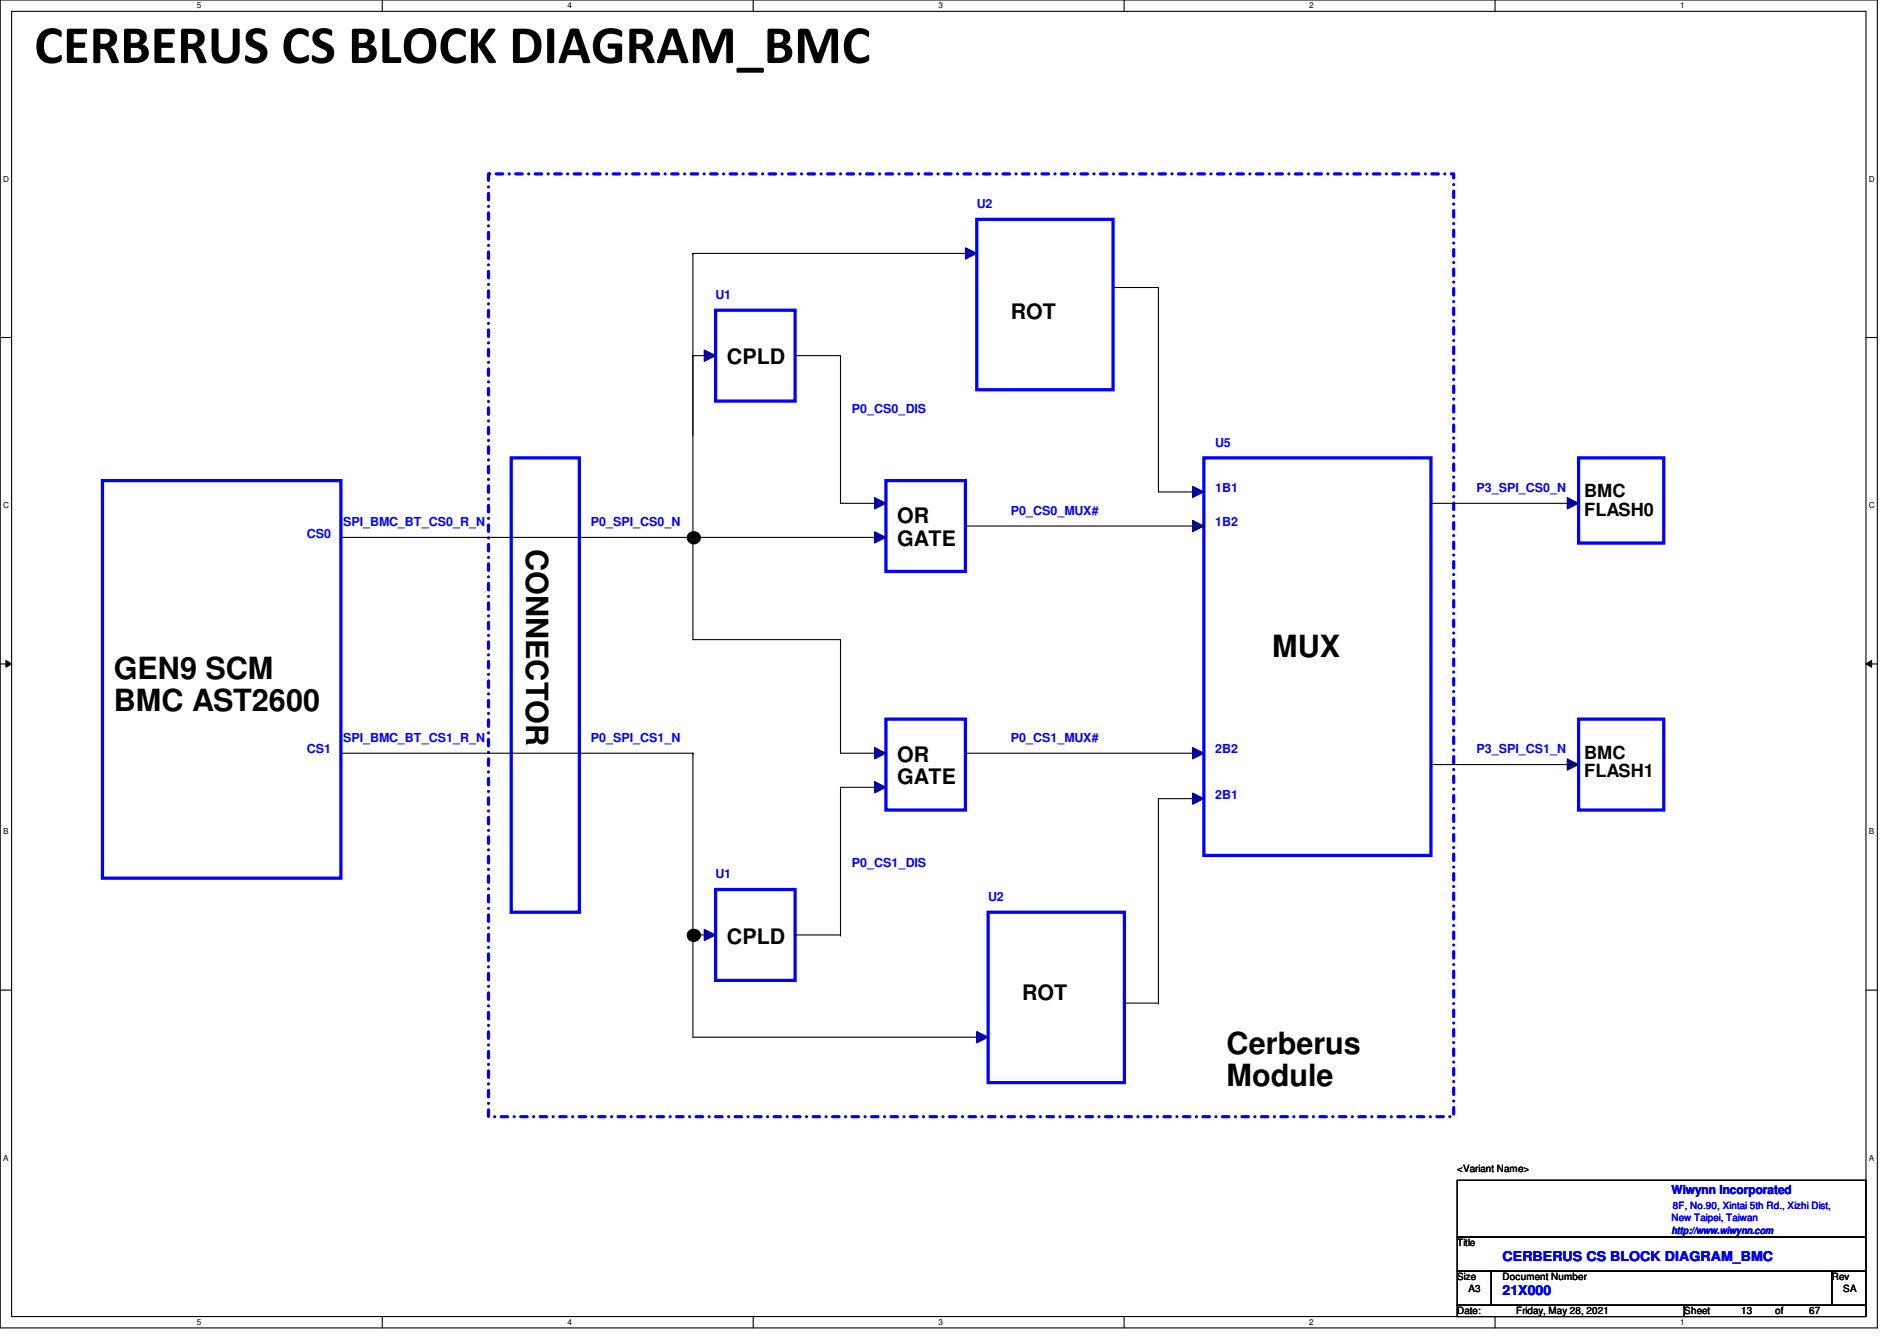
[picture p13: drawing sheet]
<svg xmlns="http://www.w3.org/2000/svg" width="297mm" height="210mm" viewBox="0 0 297 210" stroke-linecap="round" stroke-linejoin="round" font-family="sans-serif">
<defs><g id="words">
<text font-size="8.5" x="5.4" y="9.9">CERBERUS CS BLOCK DIAGRAM_BMC</text>
<g font-size="4.8">
<text x="82.4" y="85.9" transform="rotate(90 82.4 85.9)">CONNECTOR</text>
<text x="17.8" y="106.3">GEN9 SCM</text>
<text x="199.2" y="102.8">MUX</text>
<text x="17.8" y="111.3">BMC AST2600</text>
<text x="192.1" y="165">Cerberus</text>
<text x="192.1" y="170">Module</text>
</g>
<g font-size="3.3">
<text x="158.3" y="49.9">ROT</text>
<text x="113.8" y="57">CPLD</text>
<text x="140.5" y="81.9">OR</text>
<text x="140.5" y="85.4">GATE</text>
<text x="140.5" y="119.3">OR</text>
<text x="140.5" y="122.7">GATE</text>
<text x="113.8" y="147.7">CPLD</text>
<text x="160.1" y="156.6">ROT</text>
</g>
<g font-size="2.8">
<text x="248.1" y="77.9">BMC</text>
<text x="248.1" y="80.8">FLASH0</text>
<text x="248.1" y="118.7">BMC</text>
<text x="248.1" y="121.7">FLASH1</text>
</g>
<g font-size="2.1" fill="#00f">
<text x="235.3" y="197.4">CERBERUS CS BLOCK DIAGRAM_BMC</text>
<text x="235.3" y="202.7">21X000</text>
</g>
<g font-size="1.9" fill="#00f">
<text x="152.9" y="32.6">U2</text>
<text x="112.1" y="46.8">U1</text>
<text x="133.4" y="64.6">P0_CS0_DIS</text>
<text x="190.3" y="69.9">U5</text>
<text x="190.3" y="77">1B1</text>
<text x="231.2" y="77">P3_SPI_CS0_N</text>
<text x="53.7" y="82.4">SPI_BMC_BT_CS0_R_N</text>
<text x="92.5" y="82.4">P0_SPI_CS0_N</text>
<text x="158.3" y="80.6">P0_CS0_MUX#</text>
<text x="190.3" y="82.4">1B2</text>
<text x="48" y="84.2">CS0</text>
<text x="48" y="117.9">CS1</text>
<text x="53.7" y="116.2">SPI_BMC_BT_CS1_R_N</text>
<text x="92.5" y="116.2">P0_SPI_CS1_N</text>
<text x="158.3" y="116.2">P0_CS1_MUX#</text>
<text x="190.3" y="117.9">2B2</text>
<text x="231.2" y="117.9">P3_SPI_CS1_N</text>
<text x="190.3" y="125.1">2B1</text>
<text x="112.1" y="137.5">U1</text>
<text x="133.4" y="135.7">P0_CS1_DIS</text>
<text x="154.7" y="141.1">U2</text>
<text x="261.7" y="186.9">Wiwynn Incorporated</text>
</g>
<g font-size="1.6">
<text x="228.2" y="183.5">&lt;Variant Name&gt;</text>
<text x="228.2" y="195.1">Title</text>
<text x="228.2" y="200.4">Size</text>
<text x="230" y="202.2">A3</text>
<text x="235.3" y="200.4">Document Number</text>
<text x="286.8" y="200.4">Rev</text>
<text x="288.6" y="202.2">SA</text>
<text x="228.2" y="205.7">Date:</text>
<text x="237.4" y="205.7">Friday, May 28, 2021</text>
<text x="263.7" y="205.7">Sheet</text>
<text x="272.6" y="205.7">13</text>
<text x="278" y="205.7">of</text>
<text x="283.3" y="205.7">67</text>
</g>
<g font-size="1.6" fill="#00f">
<text x="261.7" y="191.1">New Taipei, Taiwan</text>
<text x="262" y="189.2">8F, No.90, Xintai 5th Rd., Xizhi Dist,</text>
<text x="261.7" y="193.1">http://www.wiwynn.com</text>
</g>
<g font-size="1.3">
<text x="30.8" y="1.3">5</text>
<text x="88.9" y="1.3">4</text>
<text x="146.9" y="1.3">3</text>
<text x="205" y="1.3">2</text>
<text x="263.1" y="1.3">1</text>
<text x=".5" y="28.4">D</text>
<text x="292.6" y="28.4">D</text>
<text x=".5" y="79.5">C</text>
<text x="292.6" y="79.5">C</text>
<text x=".5" y="130.6">B</text>
<text x="292.6" y="130.6">B</text>
<text x=".5" y="181.7">A</text>
<text x="292.6" y="181.7">A</text>
<text x="30.8" y="207.4">5</text>
<text x="88.9" y="207.4">4</text>
<text x="146.9" y="207.4">3</text>
<text x="205" y="207.4">2</text>
<text x="263.1" y="207.4">1</text>
</g>
</g></defs>
<path d="M0 0h294v207.9h-294zM1.8 1.8h290.4v204.3h-290.4z" fill="none" stroke="#000" stroke-width=".17"/>
<g fill="#fff">
<path d="M30.8 .2h.7v1.4h-.7z"/>
<path d="M30.8 206.2h.7v1.4h-.7z"/>
</g>
<path d="M59.9 0v1.8M59.9 206.1v1.8" fill="none" stroke="#000" stroke-width=".17"/>
<g fill="#fff">
<path d="M88.9 .2h.6v1.4h-.6z"/>
<path d="M88.9 206.2h.6v1.4h-.6z"/>
</g>
<path d="M117.9 0v1.8M117.9 206.1v1.8" fill="none" stroke="#000" stroke-width=".17"/>
<g fill="#fff">
<path d="M146.9 .2h.7v1.4h-.7z"/>
<path d="M146.9 206.2h.7v1.4h-.7z"/>
</g>
<path d="M176 0v1.8M176 206.1v1.8" fill="none" stroke="#000" stroke-width=".17"/>
<g fill="#fff">
<path d="M205 .2h.7v1.4h-.7z"/>
<path d="M205 206.2h.7v1.4h-.7z"/>
</g>
<path d="M234.1 0v1.8M234.1 206.1v1.8" fill="none" stroke="#000" stroke-width=".17"/>
<g fill="#fff">
<path d="M263.1 .2h.7v1.4h-.7z"/>
<path d="M263.1 206.2h.7v1.4h-.7z"/>
<path d="M.5 27.3h.9v1.4h-.9z"/>
<path d="M292.6 27.3h.9v1.4h-.9z"/>
<path d="M.5 78.4h.9v1.4h-.9z"/>
<path d="M292.6 78.4h.9v1.4h-.9z"/>
</g>
<path d="M0 52.8h1.8M292.2 52.8h1.8" fill="none" stroke="#000" stroke-width=".17"/>
<g fill="#fff">
<path d="M.5 129.5h.8v1.4h-.8z"/>
<path d="M292.6 129.5h.9v1.4h-.9z"/>
</g>
<path d="M0 103.9h1.8M292.2 103.9h1.8" fill="none" stroke="#000" stroke-width=".17"/>
<path d="M.9 103.4l.9 .5-.9 .5zM292.2 103.9l.9-.5v1z" fill="#000"/>
<path d="M.9 103.4l.9 .5-.9 .5zM292.2 103.9l.9-.5v1z" fill="none" stroke="#000" stroke-width=".16"/>
<g fill="#fff">
<path d="M.5 180.5h.8v1.4h-.8z"/>
<path d="M292.6 180.5h.9v1.4h-.9z"/>
</g>
<path d="M108.5 39.7h44.4M152.9 39.7h.1M0 155h1.8M292.2 155h1.8" fill="none" stroke="#000" stroke-width=".17"/>
<path d="M76.5 27.2h151.1v147.6h-151.1z" fill="none" stroke="#00f" stroke-width=".51" stroke-dasharray="1 1 0 1"/>
<path d="M151.2 38.8l1.7 .9-1.7 .9z" fill-rule="evenodd" fill="#0000a0"/>
<path d="M151.2 38.8l1.7 .9-1.7 .9z" fill="none" stroke="#0000a0" stroke-width=".17"/>
<path d="M108.5 39.7h.1M108.5 39.7v28.4M108.5 55.7h3.6M112.1 55.7h.1M174.3 45h7.1M181.4 45h.1M181.4 45v32" fill="none" stroke="#000" stroke-width=".17"/>
<path d="M152.9 34.3h21.4v26.7h-21.4zM112.1 48.6h12.4v14.2h-12.4zM16 75.2h37.4v62.3h-37.4zM80 71.7h10.7v71.1h-10.7zM138.7 75.2h12.5v14.3h-12.5zM188.5 71.7h35.6v62.2h-35.6zM247.2 71.7h13.3v13.3h-13.3zM138.7 112.6h12.5v14.2h-12.5zM247.2 112.6h13.3v14.2h-13.3zM112.1 139.2h12.4v14.3h-12.4zM154.7 142.8h21.4v26.7h-21.4z" fill="none" stroke="#00f" stroke-width=".51"/>
<path d="M110.3 54.8l1.8 .9-1.8 .9z" fill-rule="evenodd" fill="#0000a0"/>
<path d="M110.3 54.8l1.8 .9-1.8 .9z" fill="none" stroke="#0000a0" stroke-width=".17"/>
<path d="M108.5 55.7h.1M108.5 55.7v28.4M124.5 55.7h7.1M131.6 55.7h.1M131.6 55.7v23.1M181.4 77h7.1M188.5 77h.1" fill="none" stroke="#000" stroke-width=".17"/>
<path d="M186.7 76.1l1.8 .9-1.8 .9z" fill-rule="evenodd" fill="#0000a0"/>
<path d="M186.7 76.1l1.8 .9-1.8 .9z" fill="none" stroke="#0000a0" stroke-width=".17"/>
<path d="M131.6 78.8h7.1M138.7 78.8h.1" fill="none" stroke="#000" stroke-width=".17"/>
<path d="M136.9 77.9l1.8 .9-1.8 .9z" fill-rule="evenodd" fill="#0000a0"/>
<path d="M136.9 77.9l1.8 .9-1.8 .9z" fill="none" stroke="#0000a0" stroke-width=".17"/>
<path d="M245.4 77.9l1.8 .9-1.8 .9z" fill-rule="evenodd" fill="#0000a0"/>
<path d="M245.4 77.9l1.8 .9-1.8 .9z" fill="none" stroke="#0000a0" stroke-width=".17"/>
<path d="M224.1 78.8h23.1M247.2 78.8h.1" fill="none" stroke="#000" stroke-width=".17"/>
<path d="M186.7 81.4l1.8 .9-1.8 .9z" fill-rule="evenodd" fill="#0000a0"/>
<path d="M186.7 81.4l1.8 .9-1.8 .9z" fill="none" stroke="#0000a0" stroke-width=".17"/>
<path d="M53.4 84.1h85.3M90.7 84.1h.1M138.7 84.1h.1M151.2 82.3h37.3M188.5 82.3h.1" fill="none" stroke="#000" stroke-width=".17"/>
<path d="M136.9 83.2l1.8 .9-1.8 .9z" fill-rule="evenodd" fill="#0000a0"/>
<path d="M136.9 83.2l1.8 .9-1.8 .9z" fill="none" stroke="#0000a0" stroke-width=".17"/>
<path d="M107.9 83.5a.99 .99 0 0 1 1.5 .1 .99 .99 0 0 1-.4 1.5 .98 .98 0 0 1-1.2-.3 .98 .98 0 0 1 .1-1.3zM108.5 84.1h.1M108.5 84.1v16h23.1M53.4 117.9h55.1M90.7 117.9h.1M108.5 117.9h.1M131.6 100.1h.1M131.6 100.1v17.8h7.1M138.7 117.9h.1" fill="none" stroke="#000" stroke-width=".17"/>
<path d="M107.9 83.5a.99 .99 0 0 1 1.5 .1 .99 .99 0 0 1-.4 1.5 .98 .98 0 0 1-1.2-.3 .98 .98 0 0 1 .1-1.3z" fill-rule="evenodd" fill="#000"/>
<path d="M136.9 117l1.8 .9-1.8 .9z" fill-rule="evenodd" fill="#0000a0"/>
<path d="M136.9 117l1.8 .9-1.8 .9z" fill="none" stroke="#0000a0" stroke-width=".17"/>
<path d="M186.7 117l1.8 .9-1.8 .9z" fill-rule="evenodd" fill="#0000a0"/>
<path d="M186.7 117l1.8 .9-1.8 .9z" fill="none" stroke="#0000a0" stroke-width=".17"/>
<path d="M151.2 117.9h37.3M188.5 117.9h.1" fill="none" stroke="#000" stroke-width=".17"/>
<path d="M245.4 118.8l1.8 .9-1.8 .9z" fill-rule="evenodd" fill="#0000a0"/>
<path d="M245.4 118.8l1.8 .9-1.8 .9z" fill="none" stroke="#0000a0" stroke-width=".17"/>
<path d="M224.1 119.7h23.1M247.2 119.7h.1M131.6 123.2h7.1M138.7 123.2h.1" fill="none" stroke="#000" stroke-width=".17"/>
<path d="M136.9 122.3l1.8 .9-1.8 .9z" fill-rule="evenodd" fill="#0000a0"/>
<path d="M136.9 122.3l1.8 .9-1.8 .9z" fill="none" stroke="#0000a0" stroke-width=".17"/>
<path d="M181.4 125h7.1M188.5 125h.1" fill="none" stroke="#000" stroke-width=".17"/>
<path d="M186.7 124.1l1.8 .9-1.8 .9z" fill-rule="evenodd" fill="#0000a0"/>
<path d="M186.7 124.1l1.8 .9-1.8 .9z" fill="none" stroke="#0000a0" stroke-width=".17"/>
<path d="M108.5 117.9h.1M108.5 117.9v44.4M131.6 123.2h.1M131.6 123.2v23.1M181.4 125h.1M181.4 125v32M108.5 146.3h3.6M112.1 146.3h.1" fill="none" stroke="#000" stroke-width=".17"/>
<path d="M110.3 145.5l1.8 .8-1.8 .9z" fill-rule="evenodd" fill="#0000a0"/>
<path d="M110.3 145.5l1.8 .8-1.8 .9z" fill="none" stroke="#0000a0" stroke-width=".17"/>
<path d="M124.5 146.3h7.1M131.6 146.3h.1M176.1 157h5.3M181.4 157h.1M108.5 162.3h46.2M154.7 162.3h.1" fill="none" stroke="#000" stroke-width=".17"/>
<path d="M152.9 161.5l1.8 .8-1.8 .9z" fill-rule="evenodd" fill="#0000a0"/>
<path d="M152.9 161.5l1.8 .8-1.8 .9z" fill="none" stroke="#0000a0" stroke-width=".17"/>
<path d="M107.9 145.7a.99 .99 0 0 1 1.5 .1 .99 .99 0 0 1-.4 1.5 .98 .98 0 0 1-1.2-.3 .98 .98 0 0 1 .1-1.3z" fill-rule="evenodd" fill="#000"/>
<path d="M107.9 145.7a.99 .99 0 0 1 1.5 .1 .99 .99 0 0 1-.4 1.5 .98 .98 0 0 1-1.2-.3 .98 .98 0 0 1 .1-1.3zM228.2 184.7h64v8.9h-64zM228.2 193.6h64v5.4h-64zM228.2 199h5.3v5.3h-5.3zM233.5 199h53.3v5.3h-53.3zM286.8 199h5.4v5.3h-5.4zM228.2 204.3h35.5v1.8h-35.5zM263.7 204.3h28.5v1.8h-28.5z" fill="none" stroke="#000" stroke-width=".17"/>
<use href="#words"/>
</svg>
